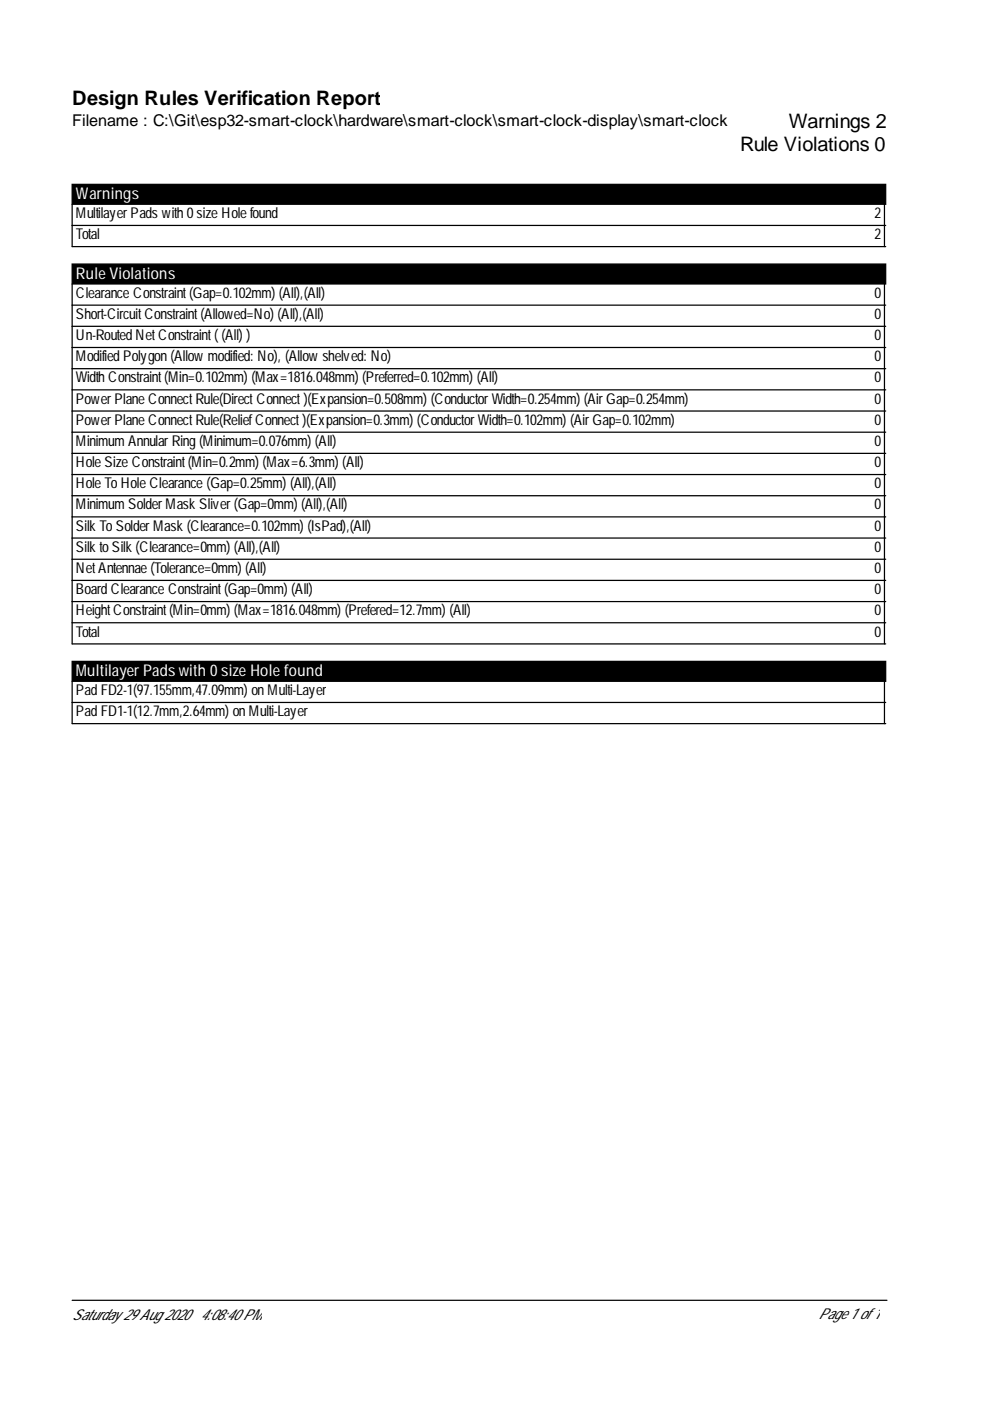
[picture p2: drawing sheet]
<svg xmlns="http://www.w3.org/2000/svg" width="210mm" height="297mm" viewBox="0 0 210 297" stroke-linecap="round" stroke-linejoin="round" font-family="sans-serif">
<defs><g id="words">
<g font-size="4.2">
<text x="15.3" y="22.3">Design Rules Verification Report</text>
<text x="167.2" y="27.1">Warnings 2</text>
<text x="156.9" y="32.1">Rule Violations 0</text>
</g>
<text font-size="3.4" x="15.3" y="26.6">Filename : C:\Git\esp32-smart-clock\hardware\smart-clock\smart-clock-display\smart-clock</text>
<g font-size="3.4" fill="#fff">
<text x="16.1" y="42.3">Warnings</text>
<text x="16.1" y="59.2">Rule Violations</text>
<text x="16.1" y="143.4">Multilayer Pads with 0 size Hole found</text>
</g>
<g font-size="3.2">
<text x="16.1" y="46.2">MultilayerPads with 0size Hole found</text>
<text x="185.4" y="46.2">2</text>
<text x="16.1" y="50.7">Total</text>
<text x="185.4" y="50.7">2</text>
<text x="16.1" y="63.1">Clearance Constraint(Gap=0.102mm) (All),(All)</text>
<text x="185.4" y="63.1">0</text>
<text x="16.1" y="67.6">Short-CircuitConstraint(Allowed=No) (All),(All)</text>
<text x="185.4" y="67.6">0</text>
<text x="16.1" y="72.1">Un-Routed NetConstraint((All) )</text>
<text x="16.1" y="76.6">Modified Polygon (Allowmodified: No), (Allowshelved: No)</text>
<text x="185.4" y="72.1">0</text>
<text x="185.4" y="76.6">0</text>
<text x="16.1" y="81.1">Width Constraint(Min=0.102mm) (Max=1816.048mm) (Preferred=0.102mm) (All)</text>
<text x="185.4" y="81.1">0</text>
<text x="16.1" y="85.6">PowerPlane ConnectRule(DirectConnect)(Expansion=0.508mm) (ConductorWidth=0.254mm) (AirGap=0.254mm)</text>
<text x="185.4" y="85.6">0</text>
<text x="16.1" y="90.1">PowerPlane ConnectRule(ReliefConnect)(Expansion=0.3mm) (ConductorWidth=0.102mm) (AirGap=0.102mm)</text>
<text x="16.1" y="94.6">Minimum AnnularRing (Minimum=0.076mm) (All)</text>
<text x="185.4" y="90.1">0</text>
<text x="185.4" y="94.6">0</text>
<text x="16.1" y="99">Hole Size Constraint(Min=0.2mm) (Max=6.3mm) (All)</text>
<text x="185.4" y="99">0</text>
<text x="16.1" y="103.5">Hole To Hole Clearance (Gap=0.25mm) (All),(All)</text>
<text x="185.4" y="103.5">0</text>
<text x="16.1" y="108">Minimum SolderMask Sliver(Gap=0mm) (All),(All)</text>
<text x="16.1" y="112.5">Silk To SolderMask (Clearance=0.102mm) (IsPad),(All)</text>
<text x="185.4" y="108">0</text>
<text x="185.4" y="112.5">0</text>
<text x="16.1" y="117">Silk to Silk (Clearance=0mm) (All),(All)</text>
<text x="185.4" y="117">0</text>
<text x="16.1" y="121.5">NetAntennae (Tolerance=0mm) (All)</text>
<text x="16.1" y="126">Board Clearance Constraint(Gap=0mm) (All)</text>
<text x="185.4" y="121.5">0</text>
<text x="185.4" y="126">0</text>
<text x="16.1" y="130.5">HeightConstraint(Min=0mm) (Max=1816.048mm) (Prefered=12.7mm) (All)</text>
<text x="185.4" y="130.5">0</text>
<text x="16.1" y="135">Total</text>
<text x="185.4" y="135">0</text>
<text x="16.1" y="147.4">Pad FD2-1(97.155mm,47.09mm) on Multi-Layer</text>
<text x="16.1" y="151.9">Pad FD1-1(12.7mm,2.64mm) on Multi-Layer</text>
<text x="15.3" y="279.9">Saturday 29Aug 2020</text>
<text x="42.5" y="279.9">4:08:40PM</text>
<text x="173.5" y="279.6">Page 1 of1</text>
</g>
</g></defs>
<path d="M15.3 39.1h172.5v4.2h-172.5zM15.3 56h172.5v4.2h-172.5zM15.3 140.2h172.5v4.2h-172.5z" fill="#000" stroke="#000" stroke-width=".26"/>
<g fill="none" stroke="#000" stroke-width=".26">
<path d="M15.3 47.8h172.5M15.3 43.3v9h172.5M187.5 43.3v9M15.3 60.2v76.3h172.5M15.3 64.7h172.5M15.3 69.2h172.5M15.3 73.7h172.5M15.3 78.2h172.5M187.5 60.2v76.3M15.3 82.7h172.5M15.3 87.1h172.5M15.3 91.6h172.5"/>
<path d="M15.3 96.1h172.5M15.3 100.6h172.5M15.3 105.1h172.5M15.3 109.6h172.5M15.3 114.1h172.5M15.3 118.6h172.5M15.3 123.1h172.5M15.3 127.5h172.5M15.3 132h172.5M15.3 144.4v9h172.5M15.3 148.9h172.5M187.5 144.4v9"/>
<path d="M15.3 275.7h172.8"/>
</g>
<use href="#words"/>
</svg>
